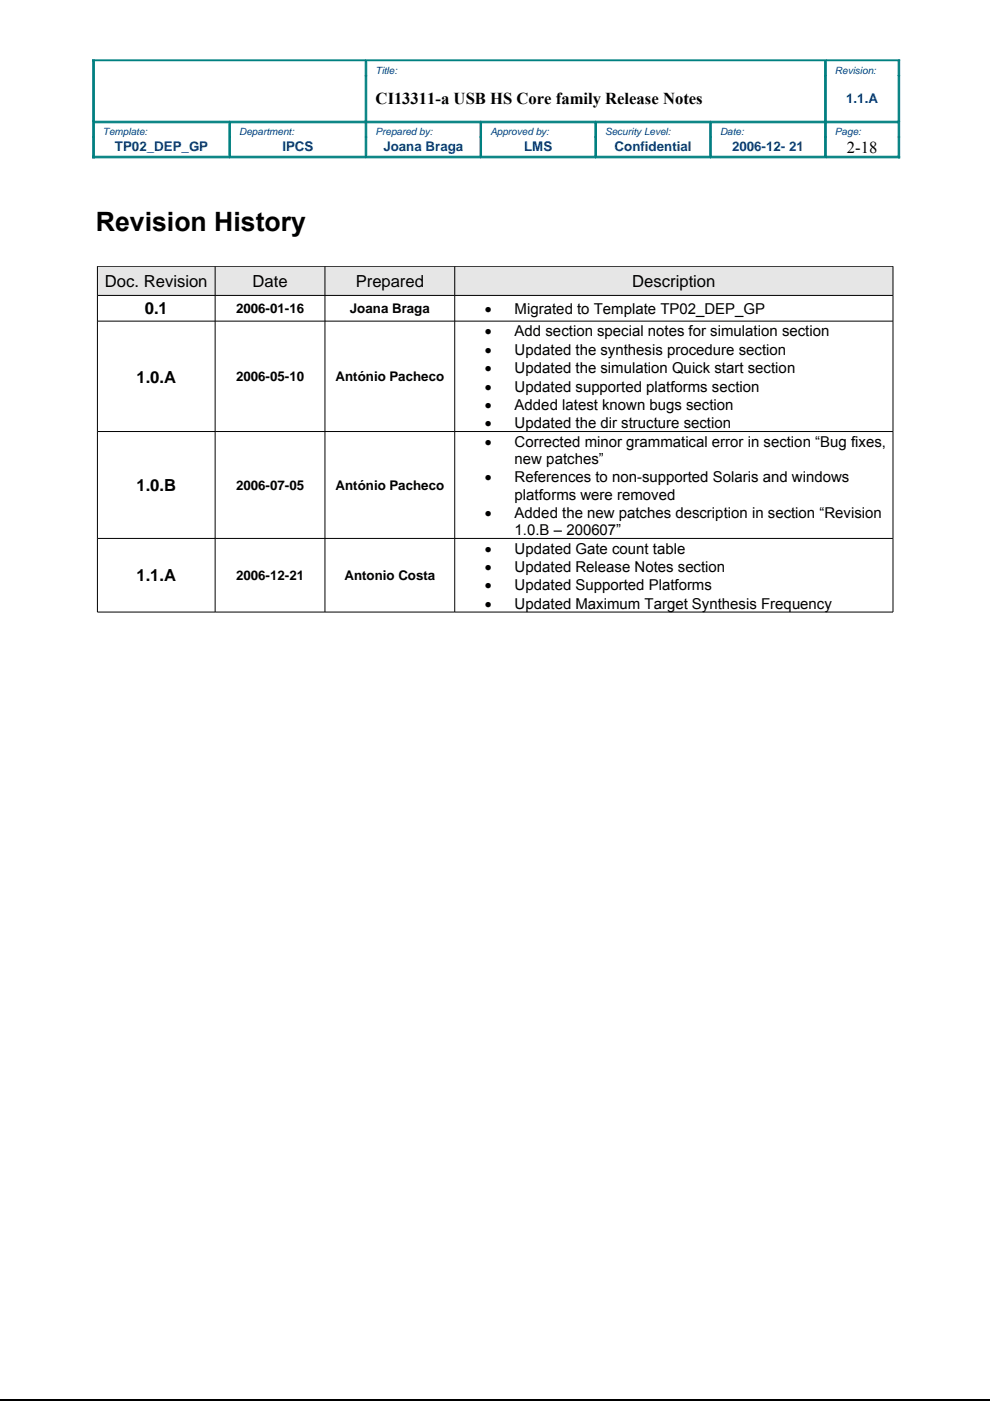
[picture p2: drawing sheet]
<svg xmlns="http://www.w3.org/2000/svg" width="210mm" height="297mm" viewBox="0 0 210 297" stroke-linecap="round" stroke-linejoin="round" font-family="sans-serif">
<defs><g id="words">
<text font-size="5.6" x="20.3" y="49.1">Revision History</text>
<g font-size="3.5">
<text x="79.6" y="22.2">CI13311-a USB HS Core family Release Notes</text>
<text x="179.6" y="32.3">2-18</text>
<text x="22.3" y="60.9">Doc. Revision</text>
<text x="53.6" y="60.9">Date</text>
<text x="75.4" y="60.9">Prepared</text>
<text x="134.1" y="60.9">Description</text>
<text x="30.7" y="66.7">0.1</text>
<text x="28.9" y="81.1">1.0.A</text>
<text x="28.9" y="104.1">1.0.B</text>
<text x="28.9" y="123.3">1.1.A</text>
</g>
<g font-size="3.2">
<text x="102.8" y="66.6">•</text>
<text x="102.8" y="71.3">•</text>
<text x="109.1" y="66.6">Migrated to Template TP02_DEP_GP</text>
<text x="109.1" y="71.3">Add section special notes for simulation section</text>
<text x="102.8" y="75.2">•</text>
<text x="109.1" y="75.2">Updated the synthesis procedure section</text>
<text x="102.8" y="79.1">•</text>
<text x="102.8" y="83">•</text>
<text x="109.1" y="79.1">Updated the simulation Quick start section</text>
<text x="109.1" y="83">Updated supported platforms section</text>
<text x="102.8" y="86.9">•</text>
<text x="109.1" y="86.9">Added latest known bugs section</text>
<text x="102.8" y="90.8">•</text>
<text x="102.8" y="94.7">•</text>
<text x="109.1" y="90.8">Updated the dir structure section</text>
<text x="109.1" y="94.7">Corrected minor grammatical error in section “Bug fixes,</text>
<text x="109.1" y="98.4">new patches”</text>
<text x="102.8" y="102.3">•</text>
<text x="109.1" y="102.3">References to non-supported Solaris and windows</text>
<text x="109.1" y="105.9">platforms were removed</text>
<text x="102.8" y="109.8">•</text>
<text x="109.1" y="109.8">Added the new patches description in section “Revision</text>
<text x="109.1" y="113.5">1.0.B – 200607”</text>
<text x="102.8" y="117.4">•</text>
<text x="109.1" y="117.4">Updated Gate count table</text>
<text x="102.8" y="121.3">•</text>
<text x="102.8" y="125.2">•</text>
<text x="109.1" y="121.3">Updated Release Notes section</text>
<text x="109.1" y="125.2">Updated Supported Platforms</text>
<text x="102.8" y="129.1">•</text>
<text x="109.1" y="129.1">Updated Maximum Target Synthesis Frequency</text>
</g>
<g font-size="2.8" fill="#004186">
<text x="179.4" y="21.9">1.1.A</text>
<text x="24.4" y="32.1">TP02_DEP_GP</text>
<text x="59.9" y="32.1">IPCS</text>
<text x="81.3" y="32.1">Joana Braga</text>
<text x="111.1" y="32.1">LMS</text>
<text x="130.3" y="32.1">Confidential</text>
<text x="155.2" y="32.1">2006-12- 21</text>
</g>
<g font-size="2.8">
<text x="50.1" y="66.4">2006-01-16</text>
<text x="74.2" y="66.4">Joana Braga</text>
<text x="50.1" y="80.8">2006-05-10</text>
<text x="71.2" y="80.8">António Pacheco</text>
<text x="50.1" y="103.9">2006-07-05</text>
<text x="71.2" y="103.9">António Pacheco</text>
<text x="50.1" y="123">2006-12-21</text>
<text x="73" y="123">Antonio Costa</text>
</g>
<g font-size="2.1" fill="#004186">
<text x="79.6" y="15.6">Title:</text>
<text x="177" y="15.6">Revision:</text>
<text x="21.8" y="28.6">Template:</text>
<text x="50.7" y="28.6">Department:</text>
<text x="79.6" y="28.6">Prepared by:</text>
<text x="104" y="28.6">Approved by:</text>
<text x="128.3" y="28.6">Security Level:</text>
<text x="152.7" y="28.6">Date:</text>
<text x="177" y="28.6">Page:</text>
</g>
</g></defs>
<g fill="#e6e6e6">
<path d="M20.7 56.4h24.9v6.2h-24.9z" fill-rule="evenodd"/>
<path d="M45.6 56.4h23.3v6.2h-23.3z" fill-rule="evenodd"/>
<path d="M68.9 56.4h27.5v6.2h-27.5z" fill-rule="evenodd"/>
<path d="M96.4 56.4h92.9v6.2h-92.9z" fill-rule="evenodd"/>
</g>
<path d="M0 297h210" fill="none" stroke="#000" stroke-width=".71" stroke-linecap="butt"/>
<g fill="#008080" stroke="#008080" stroke-width=".21">
<path d="M175.2 12.7h15.5v.2h-15.5z" fill-rule="evenodd"/>
<path d="M19.6 12.7h58v.2h-58z" fill-rule="evenodd"/>
<path d="M77.6 12.7h97.6v.2h-97.6z" fill-rule="evenodd"/>
<path d="M175.2 25.7h15.2v.3h-15.2z" fill-rule="evenodd"/>
<path d="M48.7 25.7h28.9v.3h-28.9z" fill-rule="evenodd"/>
<path d="M150.6 25.7h24.6v.3h-24.6z" fill-rule="evenodd"/>
<path d="M20 25.7h28.7v.3h-28.7z" fill-rule="evenodd"/>
<path d="M77.6 25.7h24.3v.3h-24.3z" fill-rule="evenodd"/>
<path d="M101.9 25.7h24.4v.3h-24.4z" fill-rule="evenodd"/>
<path d="M126.3 25.7h24.3v.3h-24.3z" fill-rule="evenodd"/>
<path d="M175.2 33.1h15.5v.4h-15.5z" fill-rule="evenodd"/>
<path d="M19.6 33.1h29.1v.4h-29.1z" fill-rule="evenodd"/>
<path d="M48.7 33.1h28.9v.4h-28.9z" fill-rule="evenodd"/>
<path d="M77.6 33.1h24.3v.4h-24.3z" fill-rule="evenodd"/>
<path d="M101.9 33.1h24.4v.4h-24.4z" fill-rule="evenodd"/>
<path d="M126.3 33.1h24.3v.4h-24.3z" fill-rule="evenodd"/>
<path d="M150.6 33.1h24.6v.4h-24.6z" fill-rule="evenodd"/>
<path d="M19.6 29.1h.4v4.4h-.4z" fill-rule="evenodd"/>
<path d="M19.6 12.7h.4v13h-.4z" fill-rule="evenodd"/>
<path d="M19.6 25.7h.4v3.4h-.4z" fill-rule="evenodd"/>
<path d="M48.5 26.1h.4v3h-.4z" fill-rule="evenodd"/>
<path d="M48.5 29.1h.4v4h-.4z" fill-rule="evenodd"/>
<path d="M77.4 16.1h.4v9.6h-.4z" fill-rule="evenodd"/>
<path d="M77.4 13.1h.4v3h-.4z" fill-rule="evenodd"/>
<path d="M77.4 25.7h.4v3.4h-.4z" fill-rule="evenodd"/>
<path d="M77.4 29.1h.4v4h-.4z" fill-rule="evenodd"/>
<path d="M101.8 26.1h.3v3h-.3z" fill-rule="evenodd"/>
<path d="M101.8 29.1h.3v4h-.3z" fill-rule="evenodd"/>
<path d="M126.1 26.1h.4v3h-.4z" fill-rule="evenodd"/>
<path d="M126.1 29.1h.4v4h-.4z" fill-rule="evenodd"/>
<path d="M150.5 26.1h.3v3h-.3z" fill-rule="evenodd"/>
<path d="M150.5 29.1h.3v4h-.3z" fill-rule="evenodd"/>
<path d="M174.8 13.1h.4v3h-.4z" fill-rule="evenodd"/>
<path d="M174.8 16.1h.4v9.6h-.4z" fill-rule="evenodd"/>
<path d="M174.8 25.7h.4v3.4h-.4z" fill-rule="evenodd"/>
<path d="M174.8 29.1h.4v4h-.4z" fill-rule="evenodd"/>
<path d="M190.4 29.1h.3v4.4h-.3z" fill-rule="evenodd"/>
<path d="M190.4 16.1h.3v9.6h-.3z" fill-rule="evenodd"/>
<path d="M190.4 12.7h.3v3.4h-.3z" fill-rule="evenodd"/>
<path d="M190.4 25.7h.3v3.4h-.3z" fill-rule="evenodd"/>
</g>
<path d="M20.7 56.4h168.6v73.4h-168.6zM45.6 56.5v73.3M68.9 56.5v73.3M96.4 56.5v73.3M20.7 62.6h168.6M20.7 68.1h168.6M20.7 91.5h168.6M20.7 114.2h168.6" fill="none" stroke="#000" stroke-width=".21"/>
<use href="#words"/>
</svg>
